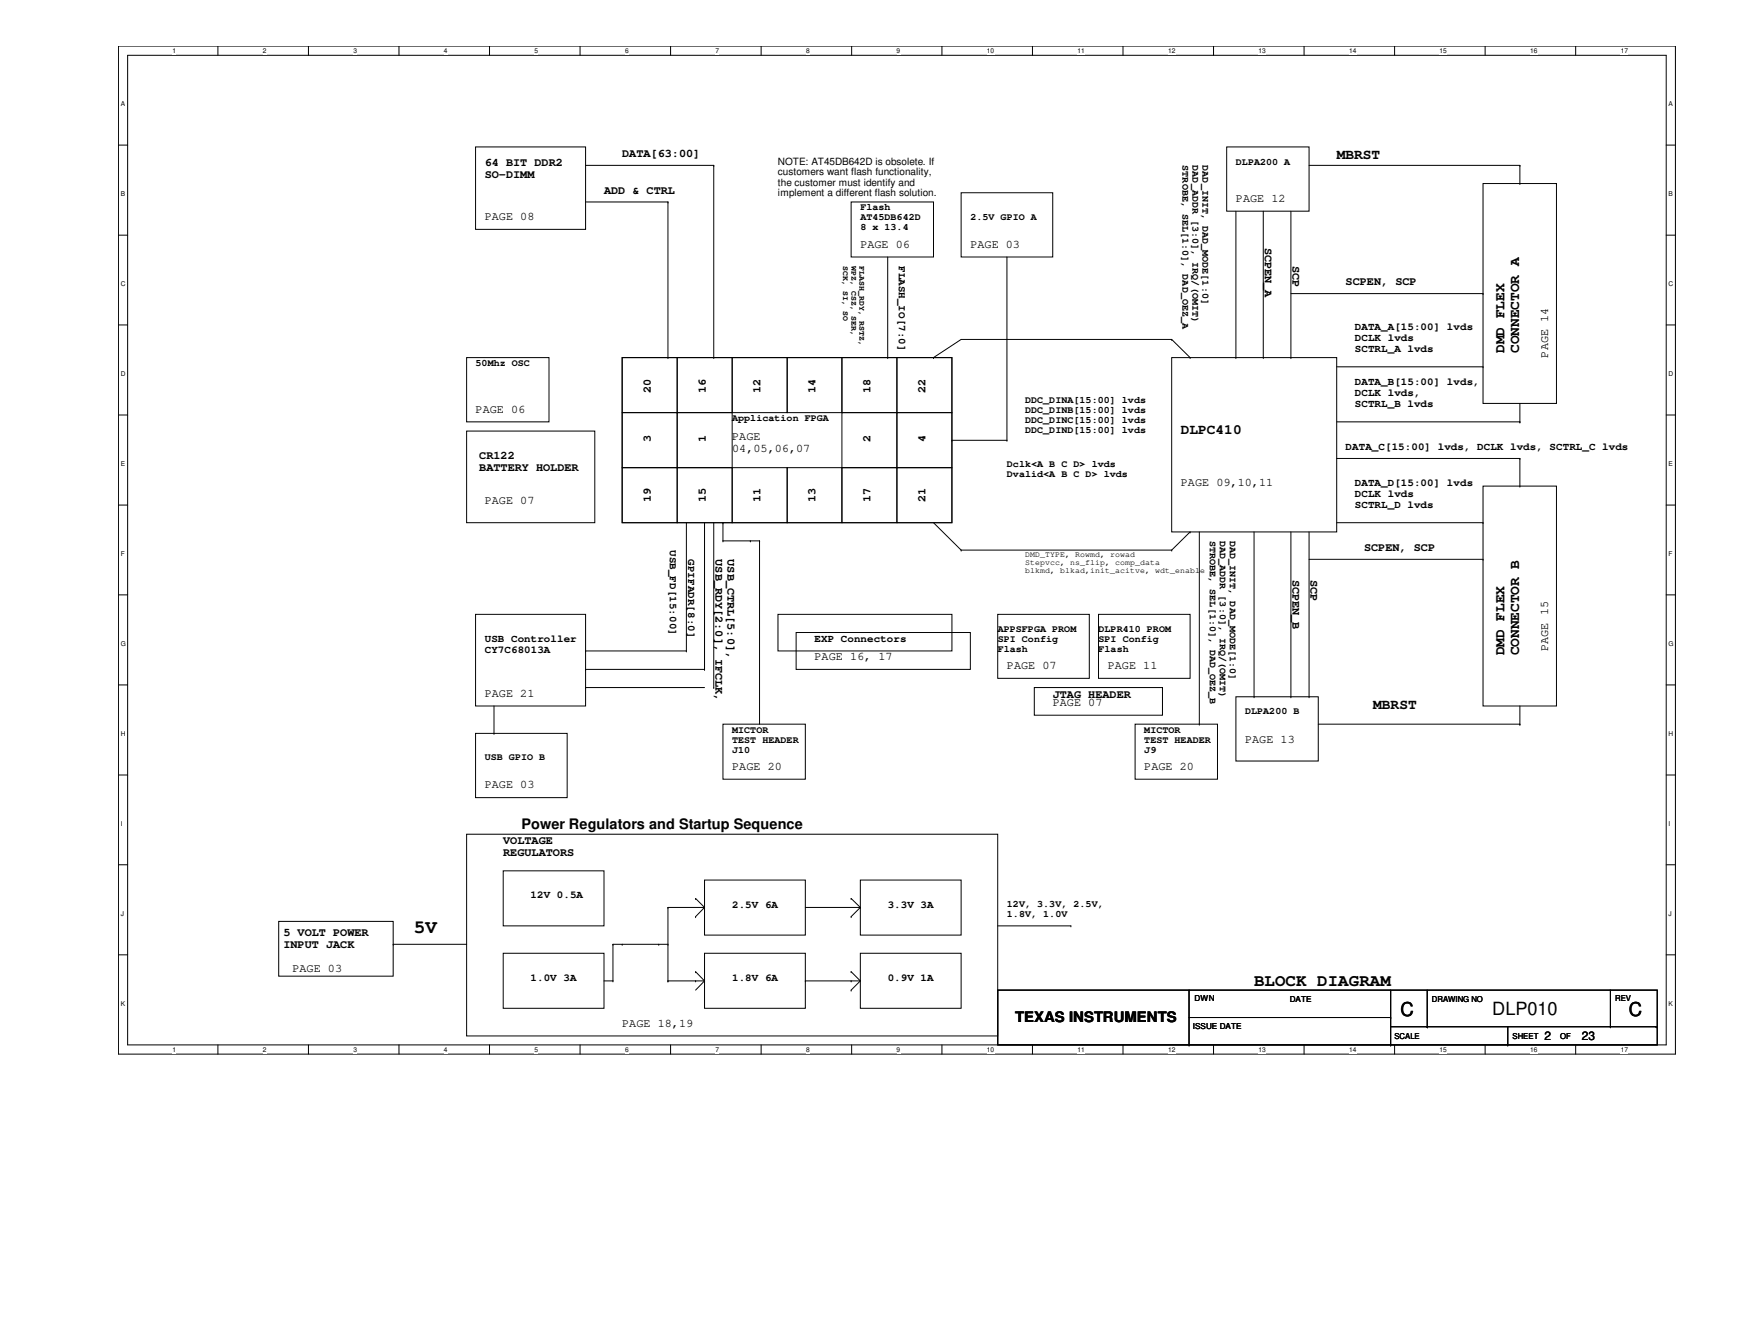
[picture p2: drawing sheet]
<svg xmlns="http://www.w3.org/2000/svg" width="279mm" height="216mm" viewBox="0 0 279 216" stroke-linecap="round" stroke-linejoin="round" font-family="sans-serif">
<defs><g id="words">
<g font-size="3.1">
<text x="66.6" y="149.9">5V</text>
<text x="225.3" y="163.4">C</text>
<text x="262" y="163.4">C</text>
</g>
<text font-size="2.9" x="240" y="163.2">DLP010</text>
<text font-size="2.8" x="201.7" y="158.5">BLOCK DIAGRAM</text>
<g font-size="2.3">
<text x="215" y="25.5">MBRST</text>
<text x="242" y="56.8" transform="rotate(-90 242 56.8)">DMD FLEX</text>
<text x="244.3" y="56.8" transform="rotate(-90 244.3 56.8)">CONNECTOR A</text>
<text x="189.9" y="69.7">DLPC410</text>
<text x="242" y="105.4" transform="rotate(-90 242 105.4)">DMD FLEX</text>
<text x="244.3" y="105.4" transform="rotate(-90 244.3 105.4)">CONNECTOR B</text>
<text x="220.9" y="113.9">MBRST</text>
<text x="83.9" y="133.3">Power Regulators and Startup Sequence</text>
<text x="163.3" y="164.3">TEXAS INSTRUMENTS</text>
</g>
<g font-size="1.9">
<text x="78" y="26.7">64 BIT DDR2</text>
<text x="78" y="28.6">SO-DIMM</text>
<text x="100.1" y="25.2">DATA[63:00]</text>
<text x="78" y="35.4">PAGE 08</text>
<text x="97.2" y="31.1">ADD &amp; CTRL</text>
<text x="198.8" y="32.5">PAGE 12</text>
<text x="138.4" y="39.8">PAGE 06</text>
<text x="156.1" y="39.8">PAGE 03</text>
<text x="203.5" y="39.8" transform="rotate(90 203.5 39.8)">SCPEN_A</text>
<text x="207.9" y="42.8" transform="rotate(90 207.9 42.8)">SCP</text>
<text x="216.5" y="45.8">SCPEN, SCP</text>
<text x="249" y="57.5" transform="rotate(-90 249 57.5)">PAGE 14</text>
<text x="104.7" y="63.1" transform="rotate(-90 104.7 63.1)">20</text>
<text x="113.5" y="63.1" transform="rotate(-90 113.5 63.1)">16</text>
<text x="122.3" y="63.1" transform="rotate(-90 122.3 63.1)">12</text>
<text x="131.2" y="63.1" transform="rotate(-90 131.2 63.1)">14</text>
<text x="140" y="63.1" transform="rotate(-90 140 63.1)">18</text>
<text x="148.9" y="63.1" transform="rotate(-90 148.9 63.1)">22</text>
<text x="76.5" y="66.3">PAGE 06</text>
<text x="104.7" y="71.1" transform="rotate(-90 104.7 71.1)">3</text>
<text x="113.5" y="71.1" transform="rotate(-90 113.5 71.1)">1</text>
<text x="117.8" y="70.8">PAGE</text>
<text x="140" y="71.1" transform="rotate(-90 140 71.1)">2</text>
<text x="148.9" y="71.1" transform="rotate(-90 148.9 71.1)">4</text>
<text x="77.1" y="73.8">CR122</text>
<text x="77.1" y="75.7">BATTERY HOLDER</text>
<text x="117.8" y="72.7">04,05,06,07</text>
<text x="78" y="81.1">PAGE 07</text>
<text x="104.7" y="80.8" transform="rotate(-90 104.7 80.8)">19</text>
<text x="113.5" y="80.8" transform="rotate(-90 113.5 80.8)">15</text>
<text x="122.3" y="80.8" transform="rotate(-90 122.3 80.8)">11</text>
<text x="131.2" y="80.8" transform="rotate(-90 131.2 80.8)">13</text>
<text x="140" y="80.8" transform="rotate(-90 140 80.8)">17</text>
<text x="148.9" y="80.8" transform="rotate(-90 148.9 80.8)">21</text>
<text x="189.9" y="78.1">PAGE 09,10,11</text>
<text x="115.1" y="89.9" transform="rotate(90 115.1 89.9)">USB_RDY[2:0], IFCLK,</text>
<text x="117" y="89.9" transform="rotate(90 117 89.9)">USB_CTRL[5:0],</text>
<text x="219.4" y="88.6">SCPEN, SCP</text>
<text x="207.9" y="93.2" transform="rotate(90 207.9 93.2)">SCPEN_B</text>
<text x="210.8" y="93.2" transform="rotate(90 210.8 93.2)">SCP</text>
<text x="131" y="106.1">PAGE 16, 17</text>
<text x="162" y="107.6">PAGE 07</text>
<text x="178.2" y="107.6">PAGE 11</text>
<text x="249" y="104.6" transform="rotate(-90 249 104.6)">PAGE 15</text>
<text x="78" y="112">PAGE 21</text>
<text x="169.3" y="113.5">PAGE 07</text>
<text x="169.3" y="112.1">JTAG HEADER</text>
<text x="200.3" y="119.4">PAGE 13</text>
<text x="117.8" y="123.8">PAGE 20</text>
<text x="184.1" y="123.8">PAGE 20</text>
<text x="78" y="126.7">PAGE 03</text>
<text x="80.9" y="135.7">VOLTAGE</text>
<text x="80.9" y="137.6">REGULATORS</text>
<text x="45.6" y="150.5">5 VOLT POWER</text>
<text x="45.6" y="152.4">INPUT JACK</text>
<text x="47" y="156.2">PAGE 03</text>
<text x="100.1" y="165.1">PAGE 18,19</text>
<text x="248.5" y="167.2">2</text>
<text x="254.5" y="167.2">23</text>
</g>
<g font-size="1.7">
<text x="144.6" y="42.8" transform="rotate(90 144.6 42.8)">FLASH_IO[7:0]</text>
<text x="217.9" y="53.1">DATA_A[15:00] lvds</text>
<text x="217.9" y="54.8">DCLK lvds</text>
<text x="217.9" y="56.6">SCTRL_A lvds</text>
<text x="217.9" y="61.9">DATA_B[15:00] lvds,</text>
<text x="217.9" y="63.7">DCLK lvds,</text>
<text x="217.9" y="65.4">SCTRL_B lvds</text>
<text x="216.5" y="72.3">DATA_C[15:00] lvds, DCLK lvds, SCTRL_C lvds</text>
<text x="217.9" y="78.1">DATA_D[15:00] lvds</text>
<text x="217.9" y="79.9">DCLK lvds</text>
<text x="217.9" y="81.6">SCTRL_D lvds</text>
<text x="107.7" y="88.4" transform="rotate(90 107.7 88.4)">USB_FD[15:00]</text>
<text x="110.7" y="89.9" transform="rotate(90 110.7 89.9)">GPIFADR[8:0]</text>
<text x="78" y="103.2">USB Controller</text>
<text x="78" y="104.9">CY7C68013A</text>
<text x="131" y="103.2">EXP Connectors</text>
<text x="85.3" y="144.4">12V 0.5A</text>
<text x="117.8" y="145.9">2.5V 6A</text>
<text x="142.8" y="145.9">3.3V 3A</text>
<text x="85.3" y="157.7">1.0V 3A</text>
<text x="117.8" y="157.7">1.8V 6A</text>
<text x="142.8" y="157.7">0.9V 1A</text>
</g>
<g font-size="1.6">
<text x="125.1" y="26.5">NOTE: AT45DB642D is obsolete. If</text>
<text x="125.1" y="28.2">customers want flash functionality,</text>
<text x="125.1" y="29.8">the customer must identify and</text>
<text x="190.2" y="26.6" transform="rotate(90 190.2 26.6)">STROBE, SEL[1:0], DAD_OEZ_A</text>
<text x="191.8" y="26.6" transform="rotate(90 191.8 26.6)">DAD_ADDR [3:0], IRQ/(OMIT)</text>
<text x="193.4" y="26.6" transform="rotate(90 193.4 26.6)">DAD_INIT, DAD_MODE[1:0]</text>
<text x="198.8" y="26.5">DLPA200 A</text>
<text x="125.1" y="31.5">implement a different flash solution.</text>
<text x="138.4" y="33.8">Flash</text>
<text x="138.4" y="35.4">AT45DB642D</text>
<text x="156.1" y="35.3">2.5V GPIO A</text>
<text x="138.4" y="37">8 x 13.4</text>
<text x="76.5" y="58.8">50Mhz OSC</text>
<text x="164.9" y="64.8">DDC_DINA[15:00] lvds</text>
<text x="117.8" y="67.7">Application FPGA</text>
<text x="164.9" y="66.4">DDC_DINB[15:00] lvds</text>
<text x="164.9" y="68">DDC_DINC[15:00] lvds</text>
<text x="164.9" y="69.6">DDC_DIND[15:00] lvds</text>
<text x="162" y="75.1">Dclk&lt;A B C D&gt; lvds</text>
<text x="162" y="76.7">Dvalid&lt;A B C D&gt; lvds</text>
<text x="194.6" y="87" transform="rotate(90 194.6 87)">STROBE, SEL[1:0], DAD_OEZ_B</text>
<text x="196.2" y="87" transform="rotate(90 196.2 87)">DAD_ADDR [3:0], IRQ/(OMIT)</text>
<text x="197.8" y="87" transform="rotate(90 197.8 87)">DAD_INIT, DAD_MODE[1:0]</text>
<text x="160.5" y="101.6">APPSFPGA PROM</text>
<text x="176.7" y="101.6">DLPR410 PROM</text>
<text x="160.5" y="103.2">SPI Config</text>
<text x="160.5" y="104.8">Flash</text>
<text x="176.7" y="103.2">SPI Config</text>
<text x="176.7" y="104.8">Flash</text>
<text x="117.8" y="117.8">MICTOR</text>
<text x="117.8" y="119.4">TEST HEADER</text>
<text x="184.1" y="117.8">MICTOR</text>
<text x="184.1" y="119.4">TEST HEADER</text>
<text x="200.3" y="114.8">DLPA200 B</text>
<text x="78" y="122.2">USB GPIO B</text>
<text x="117.8" y="121">J10</text>
<text x="184.1" y="121">J9</text>
<text x="162" y="145.8">12V, 3.3V, 2.5V,</text>
<text x="162" y="147.4">1.8V, 1.0V</text>
</g>
<g font-size="1.3">
<text x="135.6" y="42.8" transform="rotate(90 135.6 42.8)">SCK, SI, SO</text>
<text x="136.9" y="42.8" transform="rotate(90 136.9 42.8)">WPZ, CSZ, SER,</text>
<text x="138.3" y="42.8" transform="rotate(90 138.3 42.8)">FLASH_RDY, RSTZ,</text>
<text x="164.9" y="89.5">DMD_TYPE, Rowmd, rowad</text>
<text x="164.9" y="90.8">Stepvcc, ns_flip, comp_data</text>
<text x="164.9" y="92.1">blkmd, blkad,init_acitve, wdt_enable</text>
<text x="192.2" y="161">DWN</text>
<text x="207.5" y="161.1">DATE</text>
<text x="230.3" y="161.1">DRAWING NO</text>
<text x="259.8" y="161">REV</text>
<text x="191.9" y="165.4">ISSUE DATE</text>
<text x="224.3" y="167">SCALE</text>
<text x="243.3" y="167">SHEET</text>
<text x="251" y="167">OF</text>
</g>
<g font-size="1.1">
<text x="27.8" y="8.6">1</text>
<text x="42.3" y="8.6">2</text>
<text x="56.9" y="8.6">3</text>
<text x="71.4" y="8.6">4</text>
<text x="86" y="8.6">5</text>
<text x="100.5" y="8.6">6</text>
<text x="115.1" y="8.6">7</text>
<text x="129.7" y="8.6">8</text>
<text x="144.2" y="8.6">9</text>
<text x="158.7" y="8.6">10</text>
<text x="173.3" y="8.6">11</text>
<text x="187.9" y="8.6">12</text>
<text x="202.4" y="8.6">13</text>
<text x="217" y="8.6">14</text>
<text x="231.6" y="8.6">15</text>
<text x="246.1" y="8.6">16</text>
<text x="260.7" y="8.6">17</text>
<text x="19.4" y="17.1">A</text>
<text x="268.4" y="17.1">A</text>
<text x="19.4" y="31.5">B</text>
<text x="268.4" y="31.5">B</text>
<text x="19.4" y="46">C</text>
<text x="268.4" y="46">C</text>
<text x="19.4" y="60.4">D</text>
<text x="268.4" y="60.4">D</text>
<text x="19.4" y="74.9">E</text>
<text x="268.4" y="74.9">E</text>
<text x="19.4" y="89.4">F</text>
<text x="268.4" y="89.4">F</text>
<text x="19.4" y="103.8">G</text>
<text x="268.4" y="103.8">G</text>
<text x="19.4" y="118.3">H</text>
<text x="268.4" y="118.3">H</text>
<text x="19.4" y="132.8">I</text>
<text x="268.4" y="132.8">I</text>
<text x="19.4" y="147.2">J</text>
<text x="268.4" y="147.2">J</text>
<text x="19.4" y="161.7">K</text>
<text x="268.4" y="161.7">K</text>
<text x="27.8" y="169.1">1</text>
<text x="42.3" y="169.1">2</text>
<text x="56.9" y="169.1">3</text>
<text x="71.4" y="169.1">4</text>
<text x="86" y="169.1">5</text>
<text x="100.5" y="169.1">6</text>
<text x="115.1" y="169.1">7</text>
<text x="129.7" y="169.1">8</text>
<text x="144.2" y="169.1">9</text>
<text x="158.7" y="169.1">10</text>
<text x="173.3" y="169.1">11</text>
<text x="187.9" y="169.1">12</text>
<text x="202.4" y="169.1">13</text>
<text x="217" y="169.1">14</text>
<text x="231.6" y="169.1">15</text>
<text x="246.1" y="169.1">16</text>
<text x="260.7" y="169.1">17</text>
</g>
</g></defs>
<path d="M19.1 7.4h250.4v162.1h-250.4zM20.5 8.9h247.5v159.1h-247.5z" fill="none" stroke="#000" stroke-width=".16"/>
<g fill="#fff">
<path d="M27.8 7.6h.6v1.2h-.6z"/>
<path d="M27.8 168.1h.6v1.2h-.6z"/>
</g>
<path d="M35.1 7.4v1.5M35.1 168v1.5" fill="none" stroke="#000" stroke-width=".16"/>
<g fill="#fff">
<path d="M42.3 7.6h.6v1.2h-.6z"/>
<path d="M42.3 168.1h.6v1.2h-.6z"/>
</g>
<path d="M49.6 7.4v1.5M49.6 168v1.5" fill="none" stroke="#000" stroke-width=".16"/>
<g fill="#fff">
<path d="M56.9 7.6h.5v1.2h-.5z"/>
<path d="M56.9 168.1h.5v1.2h-.5z"/>
</g>
<path d="M64.2 7.4v1.5M64.2 168v1.5" fill="none" stroke="#000" stroke-width=".16"/>
<g fill="#fff">
<path d="M71.4 7.6h.6v1.2h-.6z"/>
<path d="M71.4 168.1h.6v1.2h-.6z"/>
</g>
<path d="M78.7 7.4v1.5M78.7 168v1.5" fill="none" stroke="#000" stroke-width=".16"/>
<g fill="#fff">
<path d="M86 7.6h.6v1.2h-.6z"/>
<path d="M86 168.1h.6v1.2h-.6z"/>
</g>
<path d="M93.3 7.4v1.5M93.3 168v1.5" fill="none" stroke="#000" stroke-width=".16"/>
<g fill="#fff">
<path d="M100.5 7.6h.6v1.2h-.6z"/>
<path d="M100.5 168.1h.6v1.2h-.6z"/>
</g>
<path d="M107.9 7.4v1.5M107.9 168v1.5" fill="none" stroke="#000" stroke-width=".16"/>
<g fill="#fff">
<path d="M115.1 7.6h.6v1.2h-.6z"/>
<path d="M115.1 168.1h.6v1.2h-.6z"/>
</g>
<path d="M122.4 7.4v1.5M122.4 168v1.5" fill="none" stroke="#000" stroke-width=".16"/>
<g fill="#fff">
<path d="M129.7 7.6h.6v1.2h-.6z"/>
<path d="M129.7 168.1h.6v1.2h-.6z"/>
</g>
<path d="M137 7.4v1.5M137 168v1.5" fill="none" stroke="#000" stroke-width=".16"/>
<g fill="#fff">
<path d="M144.2 7.6h.6v1.2h-.6z"/>
<path d="M144.2 168.1h.6v1.2h-.6z"/>
</g>
<path d="M151.5 7.4v1.5M151.5 168v1.5" fill="none" stroke="#000" stroke-width=".16"/>
<g fill="#fff">
<path d="M158.8 7.6h1.1v1.2h-1.1z"/>
<path d="M158.8 168.1h1.1v1.2h-1.1z"/>
</g>
<path d="M166.1 7.4v1.5M166.1 168v1.5" fill="none" stroke="#000" stroke-width=".16"/>
<g fill="#fff">
<path d="M173.3 7.6h1.2v1.2h-1.2z"/>
<path d="M173.3 168.1h1.2v1.2h-1.2z"/>
</g>
<path d="M180.6 7.4v1.5M180.6 168v1.5" fill="none" stroke="#000" stroke-width=".16"/>
<g fill="#fff">
<path d="M187.9 7.6h1.2v1.2h-1.2z"/>
<path d="M187.9 168.1h1.2v1.2h-1.2z"/>
</g>
<path d="M195.2 7.4v1.5M195.2 168v1.5" fill="none" stroke="#000" stroke-width=".16"/>
<g fill="#fff">
<path d="M202.4 7.6h1.2v1.2h-1.2z"/>
<path d="M202.4 168.1h1.2v1.2h-1.2z"/>
</g>
<path d="M209.8 7.4v1.5M209.8 168v1.5" fill="none" stroke="#000" stroke-width=".16"/>
<g fill="#fff">
<path d="M217 7.6h1.2v1.2h-1.2z"/>
<path d="M217 168.1h1.2v1.2h-1.2z"/>
</g>
<path d="M224.3 7.4v1.5M224.3 168v1.5" fill="none" stroke="#000" stroke-width=".16"/>
<g fill="#fff">
<path d="M231.6 7.6h1.1v1.2h-1.1z"/>
<path d="M231.6 168.1h1.1v1.2h-1.1z"/>
</g>
<path d="M238.9 7.4v1.5M238.9 168v1.5" fill="none" stroke="#000" stroke-width=".16"/>
<g fill="#fff">
<path d="M246.1 7.6h1.2v1.2h-1.2z"/>
<path d="M246.1 168.1h1.2v1.2h-1.2z"/>
</g>
<path d="M253.4 7.4v1.5M253.4 168v1.5" fill="none" stroke="#000" stroke-width=".16"/>
<g fill="#fff">
<path d="M260.7 7.6h1.2v1.2h-1.2z"/>
<path d="M260.7 168.1h1.2v1.2h-1.2z"/>
<path d="M19.4 16.1h.8v1.2h-.8z"/>
<path d="M268.4 16.1h.7v1.2h-.7z"/>
<path d="M19.4 30.5h.8v1.2h-.8z"/>
<path d="M268.4 30.5h.7v1.2h-.7z"/>
</g>
<path d="M19.1 23.3h1.4M268 23.3h1.5" fill="none" stroke="#000" stroke-width=".16"/>
<g fill="#fff">
<path d="M19.4 45h.8v1.2h-.8z"/>
<path d="M268.4 45h.8v1.2h-.8z"/>
</g>
<path d="M19.1 37.8h1.4M268 37.8h1.5" fill="none" stroke="#000" stroke-width=".16"/>
<g fill="#fff">
<path d="M19.4 59.4h.8v1.2h-.8z"/>
<path d="M268.4 59.4h.8v1.2h-.8z"/>
</g>
<path d="M19.1 52.2h1.4M268 52.2h1.5" fill="none" stroke="#000" stroke-width=".16"/>
<g fill="#fff">
<path d="M19.4 73.9h.8v1.2h-.8z"/>
<path d="M268.4 73.9h.7v1.2h-.7z"/>
</g>
<path d="M19.1 66.7h1.4M268 66.7h1.5" fill="none" stroke="#000" stroke-width=".16"/>
<g fill="#fff">
<path d="M19.4 88.4h.7v1.2h-.7z"/>
<path d="M268.4 88.4h.6v1.2h-.6z"/>
</g>
<path d="M19.1 81.2h1.4M268 81.2h1.5" fill="none" stroke="#000" stroke-width=".16"/>
<g fill="#fff">
<path d="M19.4 102.8h.8v1.2h-.8z"/>
<path d="M268.4 102.8h.8v1.2h-.8z"/>
</g>
<path d="M19.1 95.6h1.4M268 95.6h1.5" fill="none" stroke="#000" stroke-width=".16"/>
<g fill="#fff">
<path d="M19.4 117.3h.8v1.2h-.8z"/>
<path d="M268.4 117.3h.8v1.2h-.8z"/>
</g>
<path d="M19.1 110.1h1.4M268 110.1h1.5" fill="none" stroke="#000" stroke-width=".16"/>
<g fill="#fff">
<path d="M19.4 131.8h.3v1.2h-.3z"/>
<path d="M268.4 131.8h.2v1.2h-.2z"/>
</g>
<path d="M19.1 124.6h1.4M268 124.6h1.5" fill="none" stroke="#000" stroke-width=".16"/>
<g fill="#fff">
<path d="M19.4 146.2h.6v1.2h-.6z"/>
<path d="M268.4 146.2h.5v1.2h-.5z"/>
</g>
<path d="M19.1 139h1.4M268 139h1.5" fill="none" stroke="#000" stroke-width=".16"/>
<g fill="#fff">
<path d="M19.4 160.7h.8v1.2h-.8z"/>
<path d="M268.4 160.7h.7v1.2h-.7z"/>
</g>
<g fill="none" stroke="#000" stroke-width=".16">
<path d="M76.5 23.6h17.7v13.3h-17.7zM94.2 26.6h20.6M94.2 32.5h13.2M107.4 32.5h.1M107.4 32.5v25M114.8 26.6h.1M114.8 26.6v30.9M136.9 32.5h13.3v8.8h-13.3zM154.6 31h14.7v10.3h-14.7zM197.3 23.6h13.3v10.4h-13.3zM198.8 34v23.5M203.2 34v23.5"/>
<path d="M207.6 34v23.5M210.6 26.6h33.9M238.5 29.5h11.9v35.4h-11.9zM244.5 29.5h.1M244.5 26.6h.1M244.5 26.6v2.9M75.1 57.5h13.2v10.3h-13.2zM100.1 57.5h53v26.5h-53zM100.1 57.5h8.8v8.8h-8.8zM107.4 57.5h.1M108.9 57.5h8.9v8.8h-8.9zM114.8 57.5h.1"/>
<path d="M117.8 57.5h8.8v8.8h-8.8zM126.6 57.5h8.8v8.8h-8.8zM135.4 57.5h8.9v8.8h-8.9zM142.8 57.5h.1M142.8 41.3v16.2M144.3 57.5h8.8v8.8h-8.8zM150.2 57.5h.1M162 41.3v29.5M188.5 57.5h26.5v28h-26.5zM188.5 54.6h.1M188.5 54.6h-33.9l-4.4 2.9M188.5 54.6l2.9 2.9"/>
<path d="M191.4 57.5h.1M198.8 57.5h.1M203.2 57.5h.1M207.6 57.5h.1M207.6 47.2h30.9M215 59h23.5M238.5 59h.1M238.5 47.2h.1M75.1 69.3h20.6v14.7h-20.6zM100.1 75.2h8.8v8.8h-8.8zM100.1 66.3h8.8v8.9h-8.8zM108.9 75.2h8.9v8.8h-8.9z"/>
<path d="M108.9 66.3h8.9v8.9h-8.9zM117.8 75.2h8.8v8.8h-8.8zM126.6 75.2h8.8v8.8h-8.8zM135.4 75.2h8.9v8.8h-8.9zM135.4 66.3h8.9v8.9h-8.9zM144.3 75.2h8.8v8.8h-8.8zM144.3 66.3h8.8v8.9h-8.8zM153.1 70.8h.1M153.1 70.8h8.9M162 70.8h.1M215 73.7h29.5M215 67.8h29.5"/>
<path d="M238.5 78.1h11.9v35.4h-11.9zM244.5 73.7h.1M244.5 78.1h.1M244.5 67.8h.1M244.5 64.9v2.9M244.5 73.7v4.4M76.5 98.8h17.7v14.7h-17.7zM110.4 84v20.6M113.3 84v23.6M114.8 84v26.5M116.3 87h.1M116.3 84h.1"/>
<path d="M116.3 87h5.9M116.3 84v3M120.7 87h.1M122.2 87h.1M122.2 87v29.4M125.1 98.8h28v5.8h-28zM150.2 84l4.4 4.4M154.6 88.4h.1M154.6 88.4h33.9M160.5 98.8h14.7v10.3h-14.7zM176.7 98.8h14.7v10.3h-14.7zM188.5 88.4h.1"/>
<path d="M191.4 85.5h.1M191.4 85.5l-2.9 2.9M192.9 85.5v30.9M201.7 85.5v26.5M207.6 85.5v26.5M210.6 85.5v26.5M210.6 89.9h27.9M215 84h23.5M238.5 89.9h.1M238.5 84h.1M76.5 117.9h14.7v10.3h-14.7zM79.5 117.9h.1"/>
<path d="M79.5 113.5v4.4M94.2 104.6h.1M94.2 107.6h.1M94.2 110.5h.1M94.2 104.6h16.2M94.2 107.6h19.1M94.2 110.5h19.1M110.4 104.6h.1M113.3 107.6h.1M114.8 110.5h.1M116.3 116.4h13.2v8.9h-13.2zM128.1 101.7h28v5.9h-28z"/>
<path d="M166.4 110.5h20.6v4.5h-20.6zM182.6 116.4h13.2v8.9h-13.2zM192.9 116.4h.1M198.8 112h13.2v10.3h-13.2zM201.7 112h.1M207.6 112h.1M210.6 112h.1M212 116.4h32.5M244.5 116.4h.1M244.5 113.5v2.9M75.1 134.1h85.4v32.4h-85.4zM80.9 140h16.3v8.8h-16.3z"/>
<path d="M19.1 153.5h1.4M44.8 148.1h18.4v8.8h-18.4zM63.2 151.8h.1M63.2 151.8h11.9M80.9 153.2h16.3v8.9h-16.3zM97.2 157.7h1.4M98.6 157.7h.1M98.6 151.8h.1M98.6 151.8h8.8M98.6 151.8v5.9M100.1 151.8h.1M106 151.8h.1"/>
<path d="M107.4 157.7h.1M107.4 145.9h.1M107.4 151.8h.1M107.4 145.9v11.8M107.4 145.9h5.9M107.4 157.7h5.9M111.9 144.4h.1M111.9 147.4h.1M111.9 156.2h.1M111.9 157.7h.1M111.9 144.4l1.4 1.5M111.9 156.2l1.4 1.5"/>
<path d="M113.3 141.5h16.2v8.8h-16.2zM113.3 153.2h16.2v8.9h-16.2zM113.3 157.7h.1M113.3 145.9l-1.4 1.5M113.3 157.7l-1.4 1.5M129.5 157.7h.1M129.5 145.9h8.9M129.5 157.7h8.9M136.9 144.4h.1M136.9 147.4h.1M136.9 159.2h.1M136.9 156.2h.1"/>
<path d="M136.9 157.7h.1M136.9 144.4l1.5 1.5M136.9 156.2l1.5 1.5M138.4 141.5h16.2v8.8h-16.2zM138.4 153.2h16.2v8.9h-16.2zM138.4 145.9h.1M138.4 145.9l-1.5 1.5M138.4 157.7l-1.5 1.5M160.5 159.2h106.1v8.8h-106.1zM160.5 148.8h11.8M172.3 148.8h.1M191.3 159.2v8.8"/>
<path d="M223.7 159.2v8.8M229.6 159.2v5.9M259 159.2v5.9M268 153.5h1.5M191.3 168h.1M191.3 163.6h32.4M223.7 163.6h.1M223.7 168h.1M223.7 165.1h42.7M229.6 165.1h.1M242.5 168h.1M242.5 165.1v2.9"/>
<path d="M259 165.1h.1M266.4 165.1h.1"/>
</g>
<use href="#words"/>
</svg>
